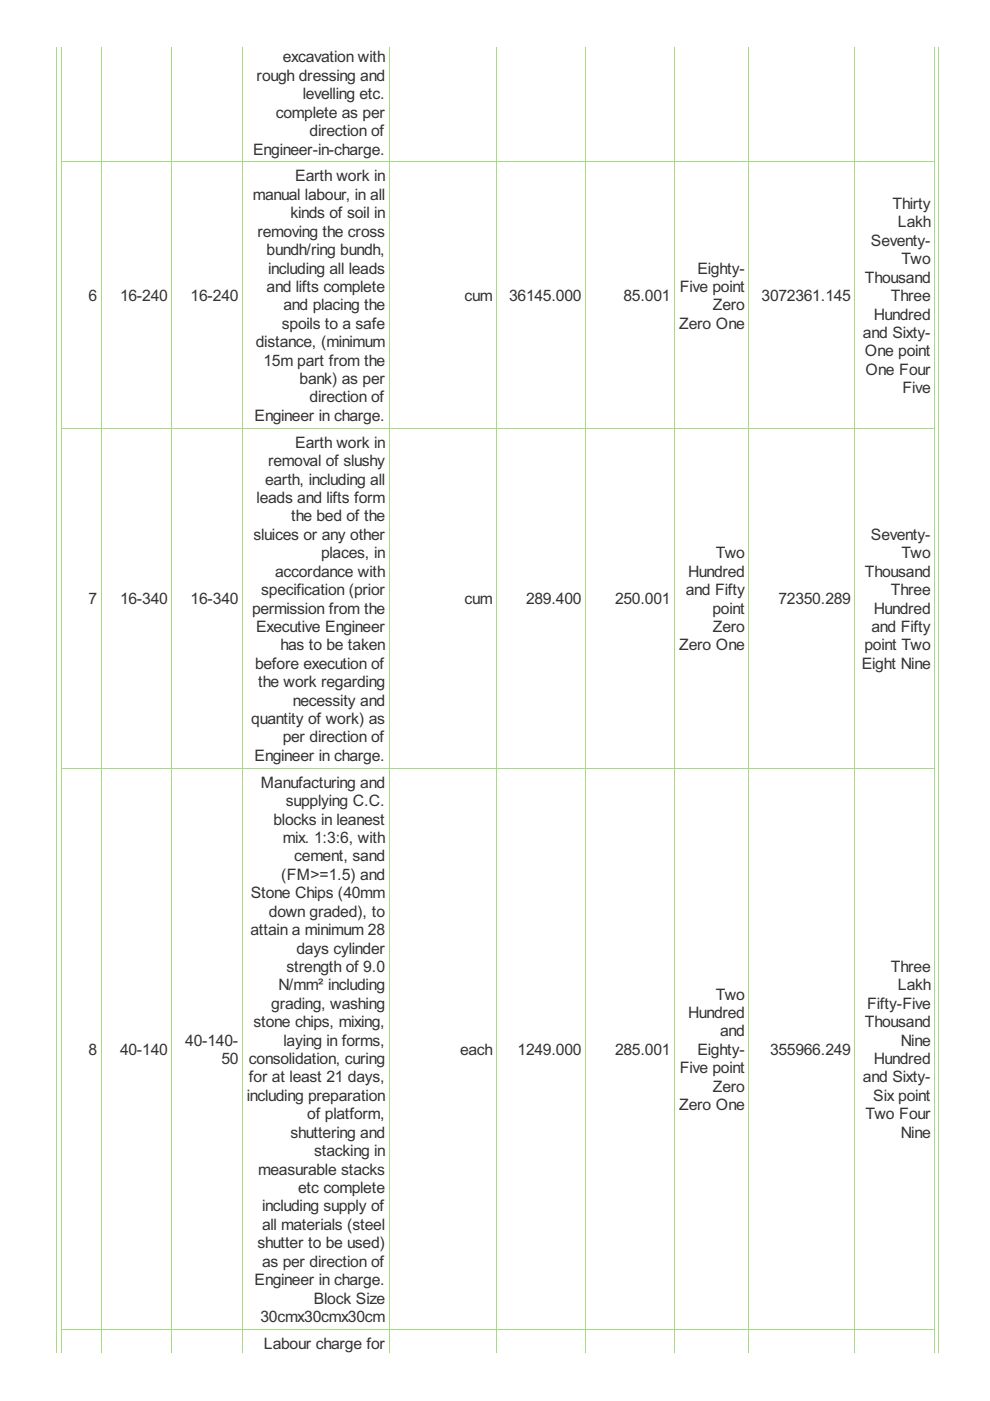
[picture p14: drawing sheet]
<svg xmlns="http://www.w3.org/2000/svg" width="210mm" height="297mm" viewBox="0 0 210 297" stroke-linecap="round" stroke-linejoin="round" font-family="sans-serif">
<defs><g id="words">
<g font-size="3.7" fill="#333">
<text x="54.4" y="17.2">rough dressing and</text>
<text x="59.9" y="13.2">excavation with</text>
<text x="64.2" y="21.1">levelling etc.</text>
<text x="58.5" y="25">complete as per</text>
<text x="65.6" y="28.9">direction of</text>
<text x="53.7" y="32.8">Engineer-in-charge.</text>
<text x="62.6" y="38.5">Earth work in</text>
<text x="53.6" y="42.4">manual labour, in all</text>
<text x="61.6" y="46.3">kinds of soil in</text>
<text x="189.2" y="44.3">Thirty</text>
<text x="54.6" y="50.2">removing the cross</text>
<text x="184.7" y="52.1">Seventy-</text>
<text x="190.3" y="48.2">Lakh</text>
<text x="56.5" y="54.1">bundh/ring bundh,</text>
<text x="56.9" y="58">including all leads</text>
<text x="147.9" y="58">Eighty-</text>
<text x="183.3" y="59.9">Thousand</text>
<text x="191.2" y="56">Two</text>
<text x="18.8" y="63.9">6</text>
<text x="25.4" y="63.9">16-240</text>
<text x="40.4" y="63.9">16-240</text>
<text x="56.5" y="61.9">and lifts complete</text>
<text x="60.1" y="65.8">and placing the</text>
<text x="98.5" y="63.9">cum</text>
<text x="108" y="63.9">36145.000</text>
<text x="132.2" y="63.9">85.001</text>
<text x="144.1" y="61.9">Five point</text>
<text x="151.1" y="65.8">Zero</text>
<text x="161.5" y="63.9">3072361.145</text>
<text x="188.9" y="63.9">Three</text>
<text x="59.8" y="69.7">spoils to a safe</text>
<text x="144" y="69.7">Zero One</text>
<text x="183" y="71.7">and Sixty-</text>
<text x="185.3" y="67.8">Hundred</text>
<text x="54.3" y="73.6">distance, (minimum</text>
<text x="55.9" y="77.5">15m part from the</text>
<text x="183.3" y="75.6">One point</text>
<text x="63.5" y="81.4">bank) as per</text>
<text x="183.5" y="79.5">One Four</text>
<text x="191.3" y="83.4">Five</text>
<text x="54" y="89.2">Engineer in charge.</text>
<text x="65.6" y="85.3">direction of</text>
<text x="62.6" y="94.9">Earth work in</text>
<text x="56.9" y="98.8">removal of slushy</text>
<text x="54.4" y="106.6">leads and lifts form</text>
<text x="56.2" y="102.7">earth, including all</text>
<text x="61.7" y="110.6">the bed of the</text>
<text x="53.8" y="114.5">sluices or any other</text>
<text x="68.1" y="118.4">places, in</text>
<text x="151.8" y="118.4">Two</text>
<text x="184.7" y="114.5">Seventy-</text>
<text x="191.2" y="118.4">Two</text>
<text x="58.3" y="122.3">accordance with</text>
<text x="145.9" y="122.3">Hundred</text>
<text x="183.3" y="122.3">Thousand</text>
<text x="18.8" y="128.1">7</text>
<text x="25.4" y="128.1">16-340</text>
<text x="40.4" y="128.1">16-340</text>
<text x="53.4" y="130.1">permission from the</text>
<text x="55.4" y="126.2">specification (prior</text>
<text x="98.5" y="128.1">cum</text>
<text x="111.5" y="128.1">289.400</text>
<text x="130.4" y="128.1">250.001</text>
<text x="145.4" y="126.2">and Fifty</text>
<text x="151.1" y="130.1">point</text>
<text x="165.1" y="128.1">72350.289</text>
<text x="185.3" y="130.1">Hundred</text>
<text x="188.9" y="126.2">Three</text>
<text x="54.3" y="134">Executive Engineer</text>
<text x="59.5" y="137.9">has to be taken</text>
<text x="144" y="137.9">Zero One</text>
<text x="151.1" y="134">Zero</text>
<text x="183.3" y="137.9">point Two</text>
<text x="184.8" y="134">and Fifty</text>
<text x="54.1" y="141.8">before execution of</text>
<text x="182.7" y="141.8">Eight Nine</text>
<text x="54.7" y="145.7">the work regarding</text>
<text x="62.1" y="149.6">necessity and</text>
<text x="53.3" y="153.5">quantity of work) as</text>
<text x="54" y="161.3">Engineer in charge.</text>
<text x="59.9" y="157.4">per direction of</text>
<text x="55.3" y="167">Manufacturing and</text>
<text x="60.6" y="170.9">supplying C.C.</text>
<text x="58" y="174.8">blocks in leanest</text>
<text x="59.9" y="178.7">mix. 1:3:6, with</text>
<text x="62.4" y="182.6">cement, sand</text>
<text x="53.2" y="190.5">Stone Chips (40mm</text>
<text x="59.6" y="186.5">(FM&gt;=1.5) and</text>
<text x="57" y="194.4">down graded), to</text>
<text x="53.1" y="198.3">attain a minimum 28</text>
<text x="62.9" y="202.2">days cylinder</text>
<text x="59" y="210">N/mm² including</text>
<text x="60.8" y="206.1">strength of 9.0</text>
<text x="188.9" y="206.1">Three</text>
<text x="190.3" y="210">Lakh</text>
<text x="57.5" y="213.9">grading, washing</text>
<text x="145.9" y="215.8">Hundred</text>
<text x="151.8" y="211.9">Two</text>
<text x="183.8" y="213.9">Fifty-Five</text>
<text x="39.3" y="221.7">40-140-</text>
<text x="53.8" y="217.8">stone chips, mixing,</text>
<text x="60.1" y="221.7">laying in forms,</text>
<text x="152.7" y="219.7">and</text>
<text x="183.3" y="217.8">Thousand</text>
<text x="191" y="221.7">Nine</text>
<text x="18.8" y="223.6">8</text>
<text x="25.4" y="223.6">40-140</text>
<text x="46.9" y="225.6">50</text>
<text x="52.8" y="225.6">consolidation, curing</text>
<text x="97.5" y="223.6">each</text>
<text x="109.7" y="223.6">1249.000</text>
<text x="130.4" y="223.6">285.001</text>
<text x="144.1" y="227.6">Five point</text>
<text x="147.9" y="223.6">Eighty-</text>
<text x="163.3" y="223.6">355966.249</text>
<text x="185.3" y="225.6">Hundred</text>
<text x="52.3" y="233.4">including preparation</text>
<text x="52.8" y="229.5">for at least 21 days,</text>
<text x="151.1" y="231.5">Zero</text>
<text x="183" y="229.5">and Sixty-</text>
<text x="185.1" y="233.4">Six point</text>
<text x="65.2" y="237.3">of platform,</text>
<text x="144" y="235.4">Zero One</text>
<text x="183.5" y="237.3">Two Four</text>
<text x="61.6" y="241.2">shuttering and</text>
<text x="66.6" y="245.1">stacking in</text>
<text x="191" y="241.2">Nine</text>
<text x="54.7" y="249">measurable stacks</text>
<text x="55.6" y="256.8">including supply of</text>
<text x="63.2" y="252.9">etc complete</text>
<text x="55.6" y="260.8">all materials (steel</text>
<text x="54.6" y="264.7">shutter to be used)</text>
<text x="55.6" y="268.6">as per direction of</text>
<text x="54" y="272.5">Engineer in charge.</text>
<text x="55.2" y="280.3">30cmx30cmx30cm</text>
<text x="66.5" y="276.4">Block Size</text>
<text x="55.9" y="286">Labour charge for</text>
</g>
</g></defs>
<g fill="none" stroke="#a8da7f" stroke-width=".21">
<path d="M12 9.9v276.9M13 9.9v276.9M21.5 9.9v276.9M36.4 9.9v276.9M51.4 9.9v276.9M82.5 9.9v276.9M105.3 9.9v276.9M124.1 9.9v276.9M143 9.9v276.9M158.8 9.9v276.9M181.3 9.9v276.9M198.2 9.9v276.9"/>
<path d="M199 9.9v276.9M12.9 34.3h185.4M12.9 90.8h185.4M12.9 162.9h185.4M12.9 281.8h185.4"/>
</g>
<use href="#words"/>
</svg>
